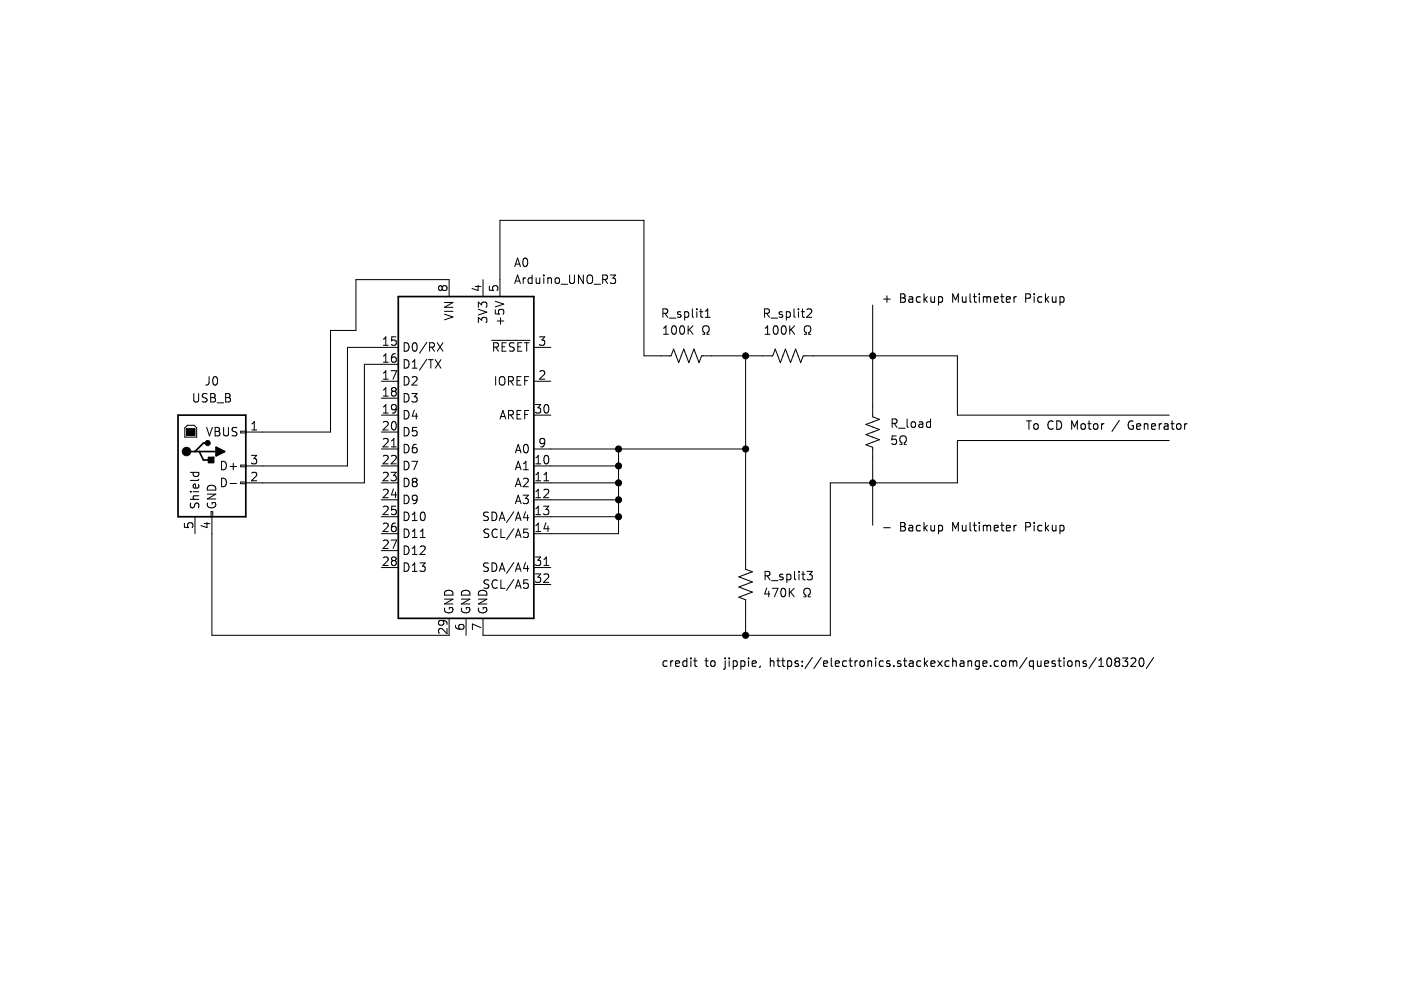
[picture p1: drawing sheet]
<svg xmlns="http://www.w3.org/2000/svg" width="210mm" height="148mm" viewBox="0 0 210 148" stroke-linecap="round" stroke-linejoin="round" font-family="sans-serif">
<path d="M0 0h210v148h-210z" fill-rule="evenodd" fill="#fff" stroke="#fff" stroke-width=".15"/>
<path d="M59.7 44.5h20.3v48.2h-20.3zM26.7 62.2h10.1v15.3h-10.1zM28.6 67.7h3.8M29.9 67.7l.6 1.3h1.3M31.1 66.4h-.6l-1.3 1.3M32.4 67.1l1.3 .6-1.3 .6z" fill="none" stroke="#000" stroke-width=".25"/>
<g fill="#000" stroke="#000" stroke-width=".15">
<path d="M32.4 67.1l1.3 .6-1.3 .6z"/>
<path d="M28 64.3h1.2v1h-1.2z" fill-rule="evenodd"/>
<circle cx="111.8" cy="53.4" r=".46"/>
<circle cx="130.8" cy="53.4" r=".46"/>
<circle cx="28" cy="67.7" r=".63"/>
<circle cx="31.1" cy="66.4" r=".38"/>
<circle cx="92.7" cy="67.3" r=".46"/>
<circle cx="92.7" cy="77.5" r=".46"/>
<circle cx="92.7" cy="74.9" r=".46"/>
<circle cx="92.7" cy="69.9" r=".46"/>
<circle cx="92.7" cy="72.4" r=".46"/>
<circle cx="111.8" cy="67.3" r=".46"/>
<circle cx="130.8" cy="72.4" r=".46"/>
<circle cx="111.8" cy="95.3" r=".46"/>
</g>
<g fill="none" stroke="#000" stroke-width=".15">
<path d="M77.2 40l.4-1.3 .4 1.3M77.3 39.6h.6M78.5 38.8l.2-.1a.69 .69 0 0 1 .5 .5 .69 .69 0 0 1-.3 .7l-.1 .1a.69 .69 0 0 1-.3-1.2zM29 59v1l.3 .3 .3-.1 .2-.2v-1M31 59.1l-.4-.1-.3 .3 .1 .3 .6 .2v.4l-.2 .1-.5-.1M31.3 56.5v.9a.41 .41 0 0 1-.4 .3M31.6 59h.4l.2 .1v.3l-.2 .2a.34 .34 0 0 1 .3 .3 .34 .34 0 0 1-.2 .4h-.5zM31.6 59.6h.4M32 56.6l.2-.1a.69 .69 0 0 1 .5 .5 .69 .69 0 0 1-.3 .7h-.1a.69 .69 0 0 1-.3-1.1zM33.8 59h.4l.2 .1 .1 .3-.3 .2a.34 .34 0 0 1 .4 .3 .34 .34 0 0 1-.3 .4h-.5zM33.8 59.6h.4M57.2 57.2h2.5"/>
<path d="M57.2 59.7h2.5M57.5 51.8h.7M57.5 50.9l.3-.4v1.3M57.5 53.4l.3-.4v1.3M57.5 55.9l.3-.3v1.3M57.5 58.5l.3-.4v1.3M57.5 54.3h.7M57.5 56.9h.7M57.5 59.4h.7M58.6 55.6h.9l-.6 1.3M58.9 58.7l-.2-.3 .2-.3h.3l.2 .3-.2 .3M58.9 58.7l-.2 .2v.4l.2 .1h.3l.2-.2-.1-.4-.1-.1"/>
<path d="M58.9 58.7h.3M59.3 53a.5 .5 0 0 0-.6 .6v.5l.1 .2h.4l.1-.1 .1-.4-.1-.2-.4-.1-.2 .3M59.3 50.5h-.6v.6l.2-.1h.4l.1 .2-.1 .5-.1 .1-.5-.1M59.7 54.6h-5.1v17.8h-17.8M59.7 52.1h-7.6v17.8h-15.3M60.6 56.5a.64 .64 0 0 1 .7 .6 .64 .64 0 0 1-.7 .6zM60.6 59a.64 .64 0 0 1 .7 .6 .64 .64 0 0 1-.7 .7zM60.6 51.4a.64 .64 0 0 1 .7 .6 .64 .64 0 0 1-.7 .7zM60.6 53.9a.64 .64 0 0 1 .7 .7 .64 .64 0 0 1-.7 .6zM61.7 59h.8l-.4 .5 .4 .1v.6l-.2 .1h-.4l-.2-.1M61.8 56.6l.5-.1 .2 .1v.2l-.8 .9h.8M61.8 55.2h.7"/>
<path d="M61.8 54.3l.4-.4v1.3M61.9 51.5l.2-.1a.69 .69 0 0 1 .5 .5 .69 .69 0 0 1-.3 .7l-.1 .1a.69 .69 0 0 1-.3-1.2zM64 51.3l-1.1 1.7M64 53.9l-1.1 1.6M64.2 53.9h.7M64.4 52.1l.6-.1 .1-.2v-.3l-.2-.1h-.5v1.3M64.6 53.9v1.3M64.7 52.1l.4 .6M65.2 53.9l.9 1.3M65.5 51.4l.9 1.3M66.1 53.9l-.9 1.3M66.3 43.1l.2-.3h.3l.2 .3v.2l-.2 .3h-.3l-.2-.3"/>
<path d="M66.3 43.1l-.3-.3-.3 .3v.2l.3 .3 .3-.3M66.3 43.1v.2M66.4 51.4l-.9 1.3M66.6 47.1l1.3 .4-1.3 .5M66.6 46.7h1.3M66.6 45.4h1.3l-1.3 .7h1.3M67.3 44.5v-2.6h-13.9v7.7h-3.9v15.2h-12.7M71.2 43h.9M71.7 42.8v.8l-.9-.3M71.7 46.1v-.8l.5 .4 .1-.3h.6l.1 .1v.4l-.1 .2M71.7 48.4v-.8l.5 .4 .1-.3h.6l.1 .1v.4l-.1 .2M71.7 46.4l1.3 .4-1.3 .4"/>
<path d="M72.4 41.9v2.6M73.4 42.9v.6l.6 .1-.2-.2 .1-.4 .2-.2 .4 .1 .1 .2-.1 .5M73.7 51h5.7M74 52.1l.6-.1 .1-.2v-.3l-.2-.1h-.5v1.3M74.2 46.4v.7h.6l-.1-.2 .1-.4 .2-.1h.4l.1 .2-.1 .5M74.2 45.2l1.3 .4-1.3 .4M74.3 56.5v1.2M74.3 52.1l.4 .6M74.5 48.1h1M74.9 56.7a.43 .43 0 0 1 .5-.2 .43 .43 0 0 1 .3 .4v.4a.42 .42 0 0 1-.4 .5 .42 .42 0 0 1-.5-.5zM74.9 44.5v-11.5h21.6v20.4h4.1l.4-1.1 .7 2.1 .8-2.1 .8 2.1 .7-2.1 .8 2.1 .4-1h10.6l.4-1.1 .8 2.1 .7-2.1 .8 2.1 .8-2.1 .7 2.1 .4-1h23.1v8.8h31.8M75 47.7v.9"/>
<path d="M75.3 52h.4M75.9 51.4h-.6v1.3h.6M76.2 57.1h.6l.2-.2-.1-.3-.2-.1h-.5v1.2M76.5 57.1l.5 .6M77.1 51.5l-.5-.1-.2 .1v.4l.6 .2 .1 .3-.3 .3-.5-.1M77.2 42.5l.4-1.3 .4 1.3M77.3 42.1h.6M77.5 57.1h.4M77.6 52h.4M78.1 56.5h-.6v1.2h.6M78.2 51.4h-.6v1.3h.6M78.4 41.7v.8"/>
<path d="M78.6 51.4h.7M78.6 57.1h.5M78.8 41.7h-.3l-.1 .2M78.9 51.4v1.3M79.3 56.5h-.7v1.2M79.8 41.7h-.4l-.2 .2v.4l.1 .1h.5M79.8 41.2v1.3M80 52.1h2.6M80 57.2h2.6M80.4 41.7v.7l.3 .1 .2-.1M80.9 50.5h.8l-.5 .5 .4 .1v.6l-.2 .1h-.4l-.1-.1M80.9 41.7v.8"/>
<path d="M80.9 55.7l.5-.1 .2 .1 .1 .2-.8 1h.8M81.5 41.2v.2M81.5 41.7v.8M82.1 41.8l.2-.1h.3l.1 .8M82.1 41.7v.8M83.3 41.8l.1-.1 .4 .1 .1 .5-.2 .1-.3 .1-.1-.1zM84.1 42.6h1M85.4 41.2v1.1l.2 .2h.3l.2-.2v-1.1M87.4 41.2v1.3l-.7-1.3v1.3M88 41.4a.43 .43 0 0 1 .5-.2 .43 .43 0 0 1 .3 .5v.4a.42 .42 0 0 1-.4 .4 .42 .42 0 0 1-.4-.4zM89.1 42.6h.9M90.3 41.9l.6-.1 .2-.1-.1-.3-.2-.2h-.5v1.3"/>
<path d="M90.6 41.9l.5 .6M91.5 41.2h.8l-.4 .5 .3 .1v.6l-.2 .1h-.3l-.2-.1M99.4 47l.6-.1 .1-.2-.1-.3-.1-.1h-.5v1.3M99.5 50.1h.7M99.5 49.2l.3-.3v1.2M99.7 47l.4 .6M100.3 47.7h1M100.8 49l.2-.1a.69 .69 0 0 1 .5 .5 .69 .69 0 0 1-.3 .7h-.1a.69 .69 0 0 1-.3-1.1zM102 49l.2-.1a.69 .69 0 0 1 .5 .5 .69 .69 0 0 1-.3 .7h-.1a.69 .69 0 0 1-.3-1.1zM102 46.8l-.3-.1-.2 .2 .1 .2 .4 .1v.3h-.5M102.6 46.8l.4-.1 .2 .3v.3l-.1 .2h-.5M102.6 46.7v1.3"/>
<path d="M103.1 48.9v1.2M103.3 49.4l.6 .7M103.8 46.3v1.1l.2 .2M103.9 48.9l-.8 .7M104.4 46.3v.1M104.4 46.7v.9M104.9 46.7h.5M105.1 46.3v1.1l.3 .2M105.3 50.1h.3v-.2a.54 .54 0 0 1-.2-.8 .54 .54 0 0 1 .7-.2 .58 .58 0 0 1-.1 1v.2h.3M105.7 47.6h.7M105.7 46.7l.4-.4v1.3M111.8 53.4v32l1 .3-2.1 .8 2.1 .8-2.1 .7 2.1 .8-2.1 .7 1.1 .4v5.4"/>
<path d="M114.6 47l.6-.1 .1-.2v-.3l-.2-.1h-.5v1.3M114.7 50.1h.7M114.7 49.2l.4-.3v1.2M114.9 47l.4 .6M115.6 47.7h.9M116 49l.2-.1a.69 .69 0 0 1 .5 .5 .69 .69 0 0 1-.3 .7h-.1a.69 .69 0 0 1-.3-1.1zM117.2 49l.2-.1a.69 .69 0 0 1 .5 .5 .69 .69 0 0 1-.2 .7h-.2a.69 .69 0 0 1-.3-1.1zM117.3 46.8l-.3-.1-.2 .2v.2l.5 .1v.3h-.5M117.9 46.8l.3-.1 .3 .3v.3l-.1 .2h-.5M117.9 46.7v1.3M118.4 48.9v1.2M118.6 49.4l.5 .7"/>
<path d="M119 46.3v1.1l.2 .2M119.1 48.9l-.7 .7M119.7 46.3v.1M119.7 46.7v.9M120.1 46.7h.5M120.3 46.3v1.1l.3 .2M120.6 50.1h.3v-.2a.54 .54 0 0 1-.3-.8 .54 .54 0 0 1 .7-.2 .58 .58 0 0 1-.1 1v.2h.3M121 46.4l.4-.1 .2 .1 .1 .3-.8 .9h.8M130.8 45.7v16.8l1 .4-2 .7 2 .8-2 .8 2 .7-2 .8 1 .4v11.7M27.6 78.5v.6h.6l-.1-.2 .1-.4 .2-.1 .4 .1 .1 .1-.1 .5M27.7 64.2l.4-.4h1l.4 .4v1.3h-1.8zM28.5 70.8h1.3"/>
<path d="M28.5 74.9h1.3M28.5 73.7h.2M28.6 75.4l-.1 .5 .2 .2h.3l.3-.6 .3-.1 .2 .3-.1 .5M29 73.7h.8M29 70.8v.4l.2 .2h.4l.1-.1v-.5M29.2 77.5v2.5M29.7 72.6l.1 .4-.2 .2-.6-.1v-.5h.3l.1 .6M29.8 74.3l-.8 .1v.3l.1 .2M29.8 71.9l-.2 .1h-1.1M30.6 78.5h.9M31 64.1l.4 1.3 .4-1.3M31 78.3v.8l-.9-.3"/>
<path d="M31.1 74.1h1.2l-1.2 .7h1.2M31.1 75.4a.62 .62 0 0 0 .5 .8 .62 .62 0 0 0 .7-.5l-.1-.3h-.4v.2M31.3 72.9a.66 .66 0 0 1 .7-.1 .66 .66 0 0 1 .3 .7h-1.2v-.3zM31.6 76.7h.3v.8h-.3zM31.8 77.5v17.8h35.5v-2.6M32.2 64.7h.5M32.2 64.1h.5l.2 .1v.3l-.2 .2a.34 .34 0 0 1 .3 .3 .34 .34 0 0 1-.3 .4h-.5zM32.6 60.4h.9M33.2 69.2a.64 .64 0 0 1 .7 .6 .64 .64 0 0 1-.7 .6zM33.2 71.7a.64 .64 0 0 1 .7 .6 .64 .64 0 0 1-.7 .7zM33.5 64.1v1l.3 .3 .3-.1 .1-.2v-1M34.5 72.5h1"/>
<path d="M34.5 70h1M35 69.5v.9M35.5 64.2l-.5-.1-.2 .2 .1 .3 .6 .3v.3l-.2 .2-.5-.1M36.1 64.7h.7v.2h-.7zM36.1 69.7h.7v.3h-.7zM36.1 72.3h.7v.2h-.7zM37.7 68.3h.8l-.4 .5 .3 .1v.5l-.2 .2h-.3l-.2-.2M37.8 64.5h.7M37.8 63.6l.3-.4v1.3M37.8 70.9l.4-.1 .2 .1 .1 .3-.8 .9h.8M57.2 77.5h2.5M57.2 64.8h2.5"/>
<path d="M57.2 72.4h2.5M57.2 69.9h2.5M57.2 74.9h2.5M57.2 62.2h2.5M57.2 67.3h2.5M57.5 63.3l.4-.1 .2 .1 .1 .3-.8 .9h.8M57.5 70.9l.4-.1 .2 .1 .1 .3-.8 .9h.8M57.5 68.4l.4-.1 .2 .1 .1 .2-.8 1h.8M57.5 73.5l.4-.1 .2 .1 .1 .2-.8 .9h.8M57.5 76l.4-.1 .2 .1 .1 .3-.8 .9h.8M57.5 78.6l.4-.2 .2 .2 .1 .2-.8 .9h.8M57.5 61l.3-.3v1.2"/>
<path d="M57.5 61.9h.7M57.5 65.9l.4-.2 .2 .2 .1 .2-.8 .9h.8M58.6 70.8h.8l-.4 .5 .3 .1v.6l-.1 .1h-.4l-.2-.1M58.7 68.4l.5-.1 .1 .1 .1 .2-.8 1h.8M58.7 67h.7M58.7 66.1l.3-.4v1.3M58.8 63.3l.2-.1a.69 .69 0 0 1 .5 .5 .69 .69 0 0 1-.3 .7l-.1 .1a.69 .69 0 0 1-.3-1.2zM59 73.3l-.3 .9h.8M59.3 78.4a.5 .5 0 0 0-.6 .6v.5l.1 .2h.4l.1-.1 .1-.4-.1-.2-.4-.1-.2 .3M59.3 73.8v.8M59.3 75.9h-.6v.6l.2-.1h.4l.1 .2-.1 .5-.1 .1-.5-.1M59.4 61.2l-.2 .3h-.3l-.2-.3 .1-.5h.4l.1 .1a.84 .84 0 0 1-.3 1.1h-.2"/>
<path d="M60.6 64.1a.64 .64 0 0 1 .7 .6 .64 .64 0 0 1-.7 .7zM60.6 71.7a.64 .64 0 0 1 .7 .6 .64 .64 0 0 1-.7 .7zM60.6 69.2a.64 .64 0 0 1 .7 .6 .64 .64 0 0 1-.7 .6zM60.6 74.3a.64 .64 0 0 1 .7 .6 .64 .64 0 0 1-.7 .6zM60.6 76.8a.64 .64 0 0 1 .7 .6 .64 .64 0 0 1-.7 .7zM60.6 79.3a.64 .64 0 0 1 .7 .7 .64 .64 0 0 1-.7 .6zM60.6 61.6a.64 .64 0 0 1 .7 .6 .64 .64 0 0 1-.7 .6zM60.6 66.6a.64 .64 0 0 1 .7 .7 .64 .64 0 0 1-.7 .6zM61.7 69.2h.9l-.6 1.2M61.8 78.1h.7M61.8 77.2l.4-.4v1.3M61.8 79.7l.4-.4v1.3"/>
<path d="M62 72.3l-.2-.3 .2-.3h.3l.2 .3-.2 .3M62 72.3l-.2 .2 .1 .4 .1 .1h.3l.2-.3v-.3l-.2-.1M62 72.3h.3M62.1 61.5l-.3 .9h.8M62.4 66.6a.5 .5 0 0 0-.6 .6v.5l.1 .1 .4 .1 .2-.1v-.4l-.1-.2-.4-.1-.2 .3M62.4 62v.8M62.5 64.1h-.6l-.1 .6 .2-.1h.4l.1 .2v.4l-.2 .2-.5-.2M62.5 74.8l-.2 .2h-.3l-.2-.2 .1-.5h.4l.2 .1a.84 .84 0 0 1-.3 1.1h-.3M63 79.7l.4-.4v1.3M63.1 76.9l.2-.1a.69 .69 0 0 1 .5 .5 .69 .69 0 0 1-.2 .7l-.2 .1a.69 .69 0 0 1-.3-1.2zM73.2 76.9l-.5-.1-.2 .1v.4l.6 .2 .1 .3-.2 .3-.5-.1M73.3 79.4l-.5-.1-.2 .2v.3l.5 .3 .2 .3-.3 .2-.5-.1"/>
<path d="M73.7 76.8a.64 .64 0 0 1 .8 .6 .64 .64 0 0 1-.8 .7zM74.5 79.5a.51 .51 0 0 0-.6-.1 .51 .51 0 0 0-.2 .7 .48 .48 0 0 0 .3 .4 .48 .48 0 0 0 .5 0M74.8 78.1l.5-1.3 .4 1.3M75 77.7h.6M75 62.8l.4-1.2 .4 1.2M75.1 79.3v1.3h.6M75.1 62.5h.6M76.2 62.2h.6l.2-.2-.1-.3-.2-.1h-.5v1.2M76.5 62.2l.5 .6M77 76.7l-1.1 1.7M77 79.3l-1.1 1.6M77.3 70.4l.4-1.2 .4 1.2"/>
<path d="M77.3 73l.4-1.3 .4 1.3M77.3 75.5l.4-1.2 .4 1.2M77.3 78.1l.4-1.3 .4 1.3M77.3 67.9l.4-1.3 .4 1.3M77.4 70.1h.6M77.4 72.6h.6M77.4 75.2h.6M77.4 77.7h.6M77.4 67.5h.6M77.5 62.2h.4M78.1 61.6h-.6v1.2h.6M78.4 74.3h.8l-.4 .4 .3 .2v.5l-.2 .1h-.3l-.2-.1"/>
<path d="M78.5 71.8l.4-.1 .2 .1 .1 .3-.8 .9h.8M78.5 70.4h.7M78.5 69.5l.3-.3v1.2M78.6 66.8l.2-.2a.69 .69 0 0 1 .5 .6 .69 .69 0 0 1-.3 .6l-.1 .1a.69 .69 0 0 1-.3-1.1zM78.6 62.2h.5M78.8 76.7l-.3 .9h.8M79.1 77.2v.9M79.1 79.3h-.6v.6l.1-.1 .5 .1 .1 .2-.1 .4-.2 .1-.4-.1M79.3 61.6h-.7v1.2M80 77.5h12.7M80 72.4h12.7M80 69.9h12.7"/>
<path d="M80 74.9h12.7M80 62.2h2.6M80 67.3h31.8M80.3 60.7h.7l-.4 .4 .4 .2v.5l-.2 .1h-.4l-.1-.1M80.3 72.1h.7M80.3 69.6h.7M80.3 68.6l.4-.3v1.3M80.3 71.2l.4-.4v1.3M80.3 73.7l.4-.3v1.2M80.3 76.3l.4-.4v1.3M80.3 78.8l.4-.4v1.3M80.3 74.6h.7"/>
<path d="M80.3 77.2h.7M80.3 79.7h.7M81.5 75.9h.8l-.5 .5 .4 .1v.6l-.2 .1h-.3l-.2-.1M81.5 72.1h.8M81.5 73.5l.5-.1 .2 .1 .1 .2-.8 .9h.8M81.5 71.2l.4-.4v1.3M81.7 68.4l.1-.1a.69 .69 0 0 1 .5 .5 .69 .69 0 0 1-.2 .7l-.1 .1a.69 .69 0 0 1-.3-1.2zM81.7 60.8l.1-.1a.69 .69 0 0 1 .5 .5 .69 .69 0 0 1-.2 .7h-.1a.69 .69 0 0 1-.3-1.1zM81.7 66.3l-.3 .2h-.4l-.1-.2 .1-.5 .4-.1 .2 .2a.84 .84 0 0 1-.3 1.1h-.3M81.8 78.4l-.3 .9h.8M82.1 78.9v.8M92.7 67.3v12.7h-12.7"/>
<path d="M133.7 63.5l.6-.1 .2-.2-.1-.3-.2-.1h-.5v1.3M134 63.5l.5 .6M134.3 65.4h-.6v.6l.2-.2 .4 .1 .1 .2-.1 .4-.1 .1-.5-.1M134.7 64.2h1M134.9 66.6h.3v-.2a.54 .54 0 0 1-.3-.8 .54 .54 0 0 1 .8-.2 .58 .58 0 0 1-.2 1v.2h.3M136 62.8v1.1l.1 .2M136.6 63.4l.2-.2 .4 .2v.5l-.1 .1-.3 .1-.2-.1zM137.8 63.3h.5v.8M138.3 63.5l-.4 .1a.25 .25 0 0 0-.2 .3 .25 .25 0 0 0 .2 .2l.4-.1M139.5 63.3l-.4-.1-.2 .3v.4l.1 .1h.5M139.5 62.8v1.3M175.3 66.1h-31.8v6.3h-19v22.9h-52.1v-2.6"/>
<path d="M57.2 80h2.5M57.2 82.6h2.5M57.2 85.1h2.5M57.5 81.1l.4-.1 .2 .1 .1 .2-.8 1h.8M57.5 83.6l.4-.1 .2 .1 .1 .3-.8 .9h.8M58.6 81h.9l-.6 1.3M58.9 84.1l-.2-.3 .2-.3h.3l.2 .3-.2 .3M58.9 84.1l-.2 .2v.4l.2 .1h.3l.2-.3-.1-.3-.1-.1M58.9 84.1h.3M60.6 81.9a.64 .64 0 0 1 .7 .6 .64 .64 0 0 1-.7 .6zM60.6 84.4a.64 .64 0 0 1 .7 .6 .64 .64 0 0 1-.7 .7zM61.8 80.6h.7"/>
<path d="M61.8 82.2l.4-.3v1.2M61.8 84.8l.4-.4v1.3M61.8 83.1h.7M61.8 85.7h.7M62.9 84.4h.8l-.4 .5 .4 .1v.6l-.2 .1h-.4l-.2-.1M63 80.6h.7M63 82l.5-.1 .2 .1v.2l-.8 .9h.8M66.3 93l.2 .3v.3l-.2 .2-.5-.2-.1-.3 .2-.2a.84 .84 0 0 1 1.1 .3v.2M66.6 89.8h1.3l-1.3 .8h1.3M66.7 91.2a.62 .62 0 0 0 .4 .7 .62 .62 0 0 0 .8-.4l-.1-.4h-.4v.3M66.8 88.6a.66 .66 0 0 1 .8 0 .66 .66 0 0 1 .3 .6h-1.3v-.3zM67 94.2v.8l-.9-.8-.2 .1-.2 .2 .2 .5"/>
<path d="M68.3 93.8a.5 .5 0 0 0 .5 .6h.5l.2-.2v-.3l-.1-.2-.4-.1-.2 .2v.3l.2 .3M69.2 89.8h1.2l-1.2 .8h1.2M69.2 91.2a.62 .62 0 0 0 .5 .7 .62 .62 0 0 0 .7-.4l-.1-.4h-.4v.3M69.3 88.6a.66 .66 0 0 1 .8 0 .66 .66 0 0 1 .3 .6h-1.2v-.3zM69.9 92.7v2.6M71.7 89.8h1.3l-1.3 .8h1.3M71.8 91.2a.62 .62 0 0 0 .4 .7 .62 .62 0 0 0 .8-.4l-.1-.4h-.5v.3M71.9 88.6a.66 .66 0 0 1 .7 0 .66 .66 0 0 1 .4 .6h-1.3v-.3zM72.1 94.1l-1.3-.5v.8M73.2 84.5l-.5-.1-.2 .1v.4l.6 .2 .1 .3-.2 .3-.5-.1M73.3 87l-.5-.1-.2 .2v.3l.5 .3 .2 .3-.3 .2h-.5M73.7 84.4a.64 .64 0 0 1 .8 .6 .64 .64 0 0 1-.8 .7z"/>
<path d="M74.5 87.1a.51 .51 0 0 0-.6 0 .51 .51 0 0 0-.2 .6 .48 .48 0 0 0 .3 .5 .48 .48 0 0 0 .5-.1M74.8 85.7l.5-1.3 .4 1.3M75 85.3h.6M75.1 86.9v1.3h.6M77 84.3l-1.1 1.7M77 86.9l-1.1 1.6M77.3 80.6l.4-1.3 .4 1.3M77.3 85.7l.4-1.3 .4 1.3M77.3 88.2l.4-1.3 .4 1.3M77.4 80.2h.6M77.4 85.3h.6M77.4 87.9h.6"/>
<path d="M78.8 84.3l-.3 1h.8M79.1 84.8v.9M79.1 86.9h-.6v.7l.1-.2 .5 .1 .1 .2-.1 .4-.2 .1-.4-.1M80 85.1h2.6M80 87.6h2.6M80.3 83.5h.7l-.4 .5 .4 .1v.6l-.2 .1h-.4l-.1-.1M80.3 86.1h.7l-.4 .4 .4 .2v.5l-.2 .1h-.4l-.1-.1M81.5 86.2l.5-.1 .2 .1 .1 .2-.8 .9h.8M81.5 83.9l.4-.4v1.3M81.5 84.8h.8M114.7 86.3h.6l.1-.2-.1-.3-.1-.1h-.5v1.2M114.9 88.2l-.3 .9h.8"/>
<path d="M115 86.3l.4 .6M115.2 88.6v.9M115.7 87.1h.9M115.8 88.2h.8l-.5 1.3M117.2 88.3l.1-.1a.69 .69 0 0 1 .5 .5 .69 .69 0 0 1-.2 .7l-.1 .1a.69 .69 0 0 1-.3-1.2zM117.3 86.2l-.3-.1-.1 .2v.2l.4 .1v.3h-.4M117.9 86.2l.4-.1 .3 .2v.4l-.2 .2h-.5M117.9 86.1v1.3M118.3 88.2v1.3M118.5 88.8l.5 .7M119 88.2l-.7 .7M119.1 85.7v1.1l.2 .1"/>
<path d="M119.8 85.7v.1M119.8 86.1v.8M120.2 86.1h.5M120.4 85.7v1.1l.3 .1M120.5 89.5h.3v-.3a.54 .54 0 0 1-.3-.7 .54 .54 0 0 1 .8-.2 .58 .58 0 0 1-.1 .9v.3h.3M121 85.7h.8l-.5 .5 .4 .1v.5l-.2 .1h-.3l-.2-.1"/>
</g>
<path d="M31.3 68.6h.7v.8h-.7z" fill-rule="evenodd" fill="#000" stroke="#000" stroke-width=".25"/>
<g fill="none" stroke="#000" stroke-width=".16">
<path d="M132.5 44.8h.9M132.9 44.4v.9M135 44.1h.4l.2 .1 .1 .2-.3 .3a.34 .34 0 0 1 .3 .3 .34 .34 0 0 1-.2 .3h-.5zM135 44.7h.4M136.3 44.5h.5v.8M136.8 44.8h-.4a.25 .25 0 0 0-.2 .3 .25 .25 0 0 0 .2 .2h.4M138 44.5h-.4l-.2 .2v.4l.1 .2h.5M138.5 44.1v1.2M138.6 44.8l.4 .5M139 44.5l-.5 .5M139.5 44.5l.1 .8h.3l.2-.1M140.1 44.5v.8"/>
<path d="M140.7 44.5h.3l.3 .2v.4l-.1 .2h-.5M140.7 44.5v1.3M142.8 45.3v-1.2l.4 .9 .4-.9v1.2M144.3 44.5v.8h.3l.2-.1M144.8 44.5v.8M145.4 44.1v1l.2 .2M145.9 44.5h.5M146.1 44.1v1l.3 .2M146.8 44.1v.1M146.8 44.5v.8M147.4 44.6l.4-.1 .1 .2M147.4 44.5v.8"/>
<path d="M147.9 44.7v.6M147.9 44.7l.2-.2h.3l.1 .8M149 44.9l.6-.1v-.3h-.4l-.2 .2 .1 .6h.5M150 44.5h.5M150.2 44.1v1l.3 .2M150.8 44.9l.6-.1v-.3h-.4l-.2 .2 .1 .6h.5M152 44.5v.8M152.4 44.5h-.3l-.1 .2M153.7 44.7h.6l.2-.2-.1-.3-.2-.1h-.5v1.2M155 44.1v.1M155 44.5v.8M156.2 44.5h-.4l-.2 .2v.4l.1 .2h.5"/>
<path d="M156.7 44.1v1.2M156.8 44.8l.4 .5M157.2 44.5l-.5 .5M157.7 44.5l.1 .8h.3l.2-.1M158.3 44.5v.8M158.9 44.5h.3l.3 .2v.4l-.1 .2h-.5M158.9 44.5v1.3M132.5 79.1h.9M135 78.3h.4l.2 .2 .1 .2-.3 .3a.34 .34 0 0 1 .3 .3 .34 .34 0 0 1-.2 .3h-.5zM135 79h.4M136.3 78.8h.5v.8M136.8 79.1h-.4a.25 .25 0 0 0-.2 .3 .25 .25 0 0 0 .2 .2h.4"/>
<path d="M138 78.8h-.4l-.2 .2v.4l.1 .2h.5M138.5 78.3v1.3M138.6 79.1l.4 .5M139 78.8l-.5 .5M139.5 78.8l.1 .8h.3l.2-.1M140.1 78.8v.8M140.7 78.8v1.2M140.7 78.8h.3l.3 .2v.4l-.1 .2h-.5M142.8 79.6v-1.3l.4 1 .4-1v1.3M144.3 78.8v.8h.3l.2-.1M144.8 78.8v.8M145.4 78.3v1.1l.2 .2"/>
<path d="M145.9 78.8h.5M146.1 78.3v1.1l.3 .2M146.8 78.3v.2M146.8 78.8v.8M147.4 78.8v.8M147.4 78.9l.4-.1 .1 .2M147.9 79l.2-.2h.3l.1 .8M147.9 79v.6M149 79.2l.6-.1v-.3h-.4l-.2 .2 .1 .6h.5M150 78.8h.5M150.2 78.3v1.1l.3 .2M150.8 79.2l.6-.1v-.3h-.4l-.2 .2 .1 .6h.5"/>
<path d="M152 78.8v.8M152.4 78.8h-.3l-.1 .2M153.7 79h.6l.2-.2-.1-.3-.2-.2h-.5v1.3M153.9 63.1h.7M154.2 63.1v1.3M155 78.3v.2M155 78.8v.8M155.1 63.6l.3-.1 .2 .3v.3l-.2 .3-.3-.1-.1-.2v-.3zM156.2 78.8h-.4l-.2 .2v.4l.1 .2h.5M156.7 78.3v1.3M156.8 79.1l.4 .5M157.2 78.8l-.5 .5"/>
<path d="M157.7 78.8l.1 .8h.3l.2-.1M157.9 63.2a.51 .51 0 0 0-.7 0 .51 .51 0 0 0-.1 .6 .48 .48 0 0 0 .2 .5 .48 .48 0 0 0 .6 0M158.3 78.8v.8M158.4 63.1a.64 .64 0 0 1 .7 .6 .64 .64 0 0 1-.7 .7zM158.9 78.8h.3l.3 .2v.4l-.1 .2h-.5M158.9 78.8v1.2M160.6 64.4v-1.3l.5 .9 .4-.9v1.3M162.2 63.6l.3-.1 .2 .3v.3l-.2 .3-.3-.1-.2-.2v-.3zM163.1 63.5h.4M163.2 63.1v1.1l.3 .2M164 63.6l.3-.1 .3 .3v.3l-.3 .3-.3-.1-.1-.2v-.3zM165.1 63.5v.9"/>
<path d="M165.5 63.5l-.3 .1-.1 .2M167.8 63l-1.1 1.7M169.8 63.2a.62 .62 0 0 0-.7 .4 .62 .62 0 0 0 .4 .8l.4-.1v-.5h-.3M170.4 64l.6-.2-.1-.2-.3-.1-.2 .2v.6h.5M171.5 63.7l.2-.2 .3 .1 .1 .8M171.5 63.5v.9M172.6 64l.6-.2v-.2l-.4-.1-.2 .2 .1 .6h.5M173.8 63.5v.9M174.1 63.5l-.2 .1-.1 .2M174.5 63.6h.5l.1 .8M175.1 63.8l-.4 .1a.25 .25 0 0 0-.2 .2 .25 .25 0 0 0 .2 .3l.4-.1M175.5 63.5h.5"/>
<path d="M175.7 63.1v1.1l.3 .2M176.4 63.7l.2-.2 .4 .2v.4l-.1 .2-.3 .1-.2-.1zM177.6 63.5v.9M177.9 63.5l-.2 .1-.1 .2M100 99.1h-.4l-.2 .2v.4l.1 .2h.5M100.5 99.1v.8M100.9 99.1h-.2l-.2 .2M101.3 99.5l.6-.1-.1-.3h-.4l-.1 .2v.6h.5M103 99.1h-.4l-.3 .2v.4l.2 .2h.5M103 98.7v1.2M103.6 98.7v.1M103.6 99.1v.8"/>
<path d="M104 99.1h.5M104.2 98.7v1.1l.3 .1M105.7 99.1h.5M105.9 98.7v1.1l.3 .1M106.6 99.2l.2-.1 .3 .1 .1 .5-.1 .2h-.3l-.2-.1zM108.7 98.7v.1M108.7 99.1v1.1l-.2 .2M109.3 98.7v.1M109.3 99.1v.8M109.9 99.1h.4l.2 .2v.4l-.1 .2h-.5M109.9 99.1v1.3M111.1 99.1h.3l.3 .2v.4l-.2 .2h-.4"/>
<path d="M111.1 99.1v1.3M112.2 98.7v.1M112.2 99.1v.8M112.7 99.5l.7-.1-.1-.3h-.4l-.2 .2 .1 .6h.5M114 99.9l-.2 .2M115.5 99.2l.2-.1h.3v.8M115.5 98.7v1.2M116.4 99.1h.5M116.6 98.7v1.1l.3 .1M117.2 99.1h.4M117.3 98.7v1.1l.3 .1M118.1 99.1h.3l.3 .2v.4l-.1 .2h-.5"/>
<path d="M118.1 99.1v1.3M119.6 99.1h-.3l-.1 .2v.1l.4 .2v.3h-.4M120.2 99.8v.1M120.2 99.1v.2M121.8 98.6l-1.1 1.6M123.1 98.6l-1.1 1.6M123.5 99.5l.6-.1-.1-.3h-.4l-.1 .2v.6h.5M124.6 98.7v1.1l.2 .1M125.2 99.5l.6-.1-.1-.3h-.3l-.2 .2 .1 .6h.4M126.9 99.1h-.4l-.2 .2v.4l.1 .2h.5M127.3 99.1h.4M127.4 98.7v1.1l.3 .1"/>
<path d="M128.2 99.1v.8M128.5 99.1h-.2l-.1 .2M129 99.2l.1-.1 .4 .1 .1 .5-.2 .2h-.3l-.1-.1zM130.1 99.2l.2-.1h.3v.8M130.1 99.1v.8M131.3 98.7v.1M131.3 99.1v.8M132.4 99.1h-.4l-.2 .2v.4l.1 .2h.5M133.4 99.1h-.3l-.2 .2v.1l.5 .2v.3h-.5M134 99.8v.1M135 99.1h-.3l-.2 .2 .1 .1 .4 .2v.3h-.5M135.4 99.1h.5"/>
<path d="M135.6 98.7v1.1l.3 .1M136.3 99.1h.5l.1 .8M136.9 99.4h-.4a.25 .25 0 0 0-.2 .3 .25 .25 0 0 0 .2 .2h.4M138 99.1h-.3l-.3 .2v.4l.1 .2h.5M138.6 98.7v1.2M138.7 99.4l.4 .5M139.1 99.1l-.5 .5M139.5 99.5l.6-.1v-.3h-.4l-.2 .2 .1 .6h.5M140.6 99.1l.6 .8M141.2 99.1l-.6 .8M142.3 99.1h-.4l-.2 .2v.4l.1 .2h.5M142.8 99.2l.2-.1h.3v.8"/>
<path d="M142.8 98.7v1.2M143.9 99.1h.5l.1 .8M144.5 99.4h-.4a.25 .25 0 0 0-.2 .3 .25 .25 0 0 0 .2 .2h.4M145.1 99.2l.2-.1h.3v.8M145.1 99.1v.8M146.8 99.1h-.4l-.2 .2v.4l.1 .2h.5M146.8 99.1v1l-.3 .3-.3-.1M147.3 99.5l.6-.1v-.3h-.4l-.2 .2 .1 .6h.5M148.5 99.8v.1M149.6 99.1h-.3l-.3 .2v.4l.1 .2h.5M150.2 99.1h.3l.3 .2v.4l-.3 .2h-.3l-.1-.2v-.4zM151.3 99.2l.4-.1 .2 .2"/>
<path d="M151.3 99.1v.8M151.9 99.3l.2-.2h.3v.8M151.9 99.3v.6M153.9 98.6l-1.1 1.6M154.9 99.1h-.4l-.2 .2v.4l.1 .2h.5M154.9 99.1v1.3M155.5 99.1l.1 .8h.3l.1-.1M156 99.1v.8M156.6 99.5l.6-.1-.1-.3h-.3l-.2 .2v.6h.5M158.2 99.1h-.3l-.2 .2v.1l.5 .2v.3h-.5M158.6 99.1h.5M158.8 98.7v1.1l.3 .1"/>
<path d="M159.5 98.7v.1M159.5 99.1v.8M160.2 99.1h.3l.2 .2v.4l-.2 .2h-.3l-.2-.2v-.4zM161.2 99.2l.2-.1h.3l.1 .8M161.2 99.1v.8M162.8 99.1h-.3l-.2 .2 .1 .1 .4 .2v.3h-.5M164.3 98.6l-1.1 1.6M164.7 99.9h.7M164.7 99l.4-.3v1.2M166 98.8l.2-.1a.69 .69 0 0 1 .5 .5 .69 .69 0 0 1-.3 .7h-.1a.69 .69 0 0 1-.3-1.1zM167.4 99.2l-.3 .2v.3l.3 .2h.3l.1-.2v-.3l-.2-.2M167.4 99.2l-.3-.2 .3-.3h.3l.1 .2-.2 .3"/>
<path d="M167.4 99.2h.2M168.3 98.7h.7l-.4 .4 .4 .2v.5l-.2 .1h-.4l-.1-.1M169.5 98.8l.5-.1 .2 .1 .1 .2-.8 .9h.8M170.9 98.8l.1-.1a.69 .69 0 0 1 .5 .5 .69 .69 0 0 1-.2 .7h-.1a.69 .69 0 0 1-.3-1.1zM172.9 98.6l-1.1 1.6"/>
</g>
</svg>
